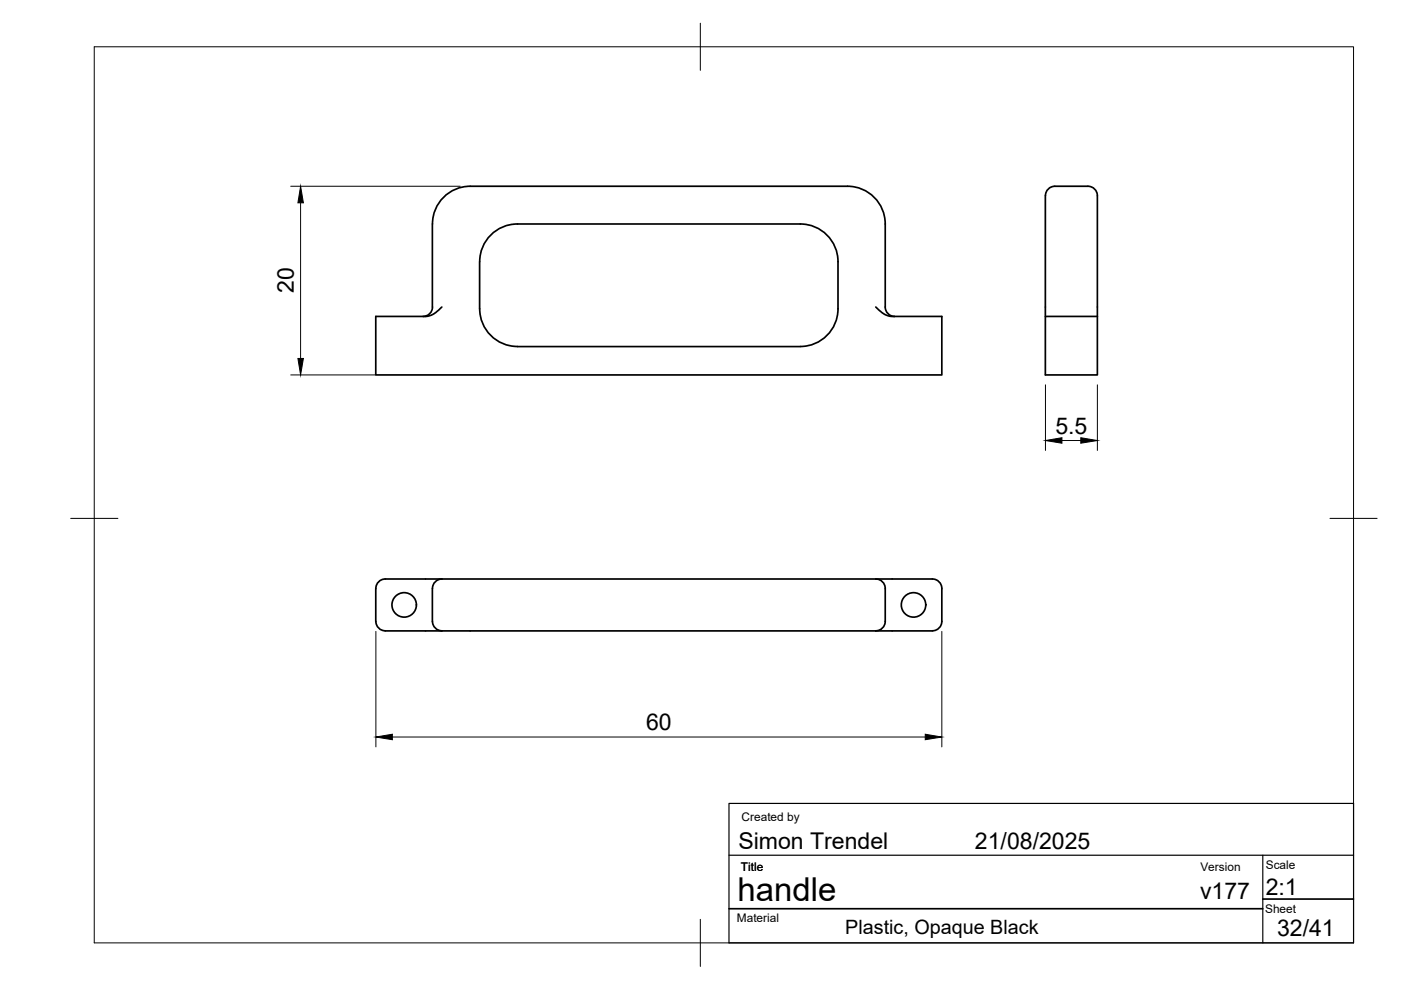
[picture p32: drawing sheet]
<svg xmlns="http://www.w3.org/2000/svg" width="297mm" height="210mm" viewBox="0 0 297 210" stroke-linecap="round" stroke-linejoin="round" font-family="sans-serif">
<defs><g id="words">
<text font-size="7" x="156.4" y="191.1">handle</text>
<g font-size="4.9">
<text x="62.3" y="62.2" transform="rotate(-90 62.3 62.2)">20</text>
<text x="223.8" y="91.9">5.5</text>
<text x="137" y="154.8">60</text>
<text x="156.5" y="180">Simon Trendel</text>
<text x="206.7" y="180">21/08/2025</text>
<text x="254.4" y="190.6">v177</text>
<text x="268.4" y="189.7">2:1</text>
<text x="270.8" y="198.4">32/41</text>
</g>
<text font-size="4.2" x="179.2" y="198">Plastic, Opaque Black</text>
<g font-size="2.5">
<text x="157.2" y="174.2">Created by</text>
<text x="157.1" y="184.6">Title</text>
<text x="254.5" y="184.6">Version</text>
<text x="268.4" y="184.3">Scale</text>
<text x="156.2" y="195.5">Material</text>
<text x="268.2" y="193.5">Sheet</text>
</g>
</g></defs>
<!-- layer: Visible -->
<g fill="none" stroke="#000" stroke-width=".36">
<path d="M99.7 39.5h80a8 8 0 0 1 8 8v17.6a2 2 0 0 0 2 2M99.7 39.5a8 8 0 0 0-8 8v17.6a2 2 0 0 1-2 2M223.6 39.5h7.1a2.39 2.39 0 0 1 2 3.1v24.5M223.7 39.5a2 2 0 0 0-2 2M101.7 55.5v10M109.7 47.5h60a8 8 0 0 1 8 8v10a8 8 0 0 1-8 8h-60M109.7 47.5a8 8 0 0 0-8 8M221.6 41.5v25.6M93.7 65.1l-1.6 1.4-1.5 .6h-10.9v12.4h120v-12.4h-10.9l-1.6-.6-1.5-1.4M101.7 65.5a8 8 0 0 0 8 8M221.6 67.1h11.1v12.4h-11.1zM81.7 133.8h116"/>
<path d="M93.7 122.8a2 2 0 0 0-2 2v7a2.04 2.04 0 0 0 2 1.9M185.7 122.8h12M185.7 122.8h-104a2 2 0 0 0-2 2v7a2.04 2.04 0 0 0 2 1.9M185.7 122.8a2 2 0 0 1 2 2v7a2 2 0 0 1-2 1.9M197.7 122.8a2 2 0 0 1 2 2v6.9a2 2 0 0 1-2 2"/>
<circle cx="85.7" cy="128.3" r="2.59"/>
<circle cx="193.7" cy="128.3" r="2.59"/>
</g>
<!-- layer: BORDER -->
<path d="M20 9.9h267v190h-267zM148.5 4.9v10M15 109.9h10M282 109.9h10M148.5 194.9v10" fill="none" stroke="#000" stroke-width=".21"/>
<!-- layer: TITLEBLOCK -->
<path d="M154.6 170.3h132.4v29.6h-132.4zM154.6 181.3h132.4M267.7 181.3v18.6" fill="none" stroke="#000" stroke-width=".25"/>
<path d="M154.6 192.7h113.1M267.7 190.6h19.3" fill="none" stroke="#000" stroke-width=".36"/>
<!-- layer: FD_Dimensions -->
<path d="M61.6 39.5h36M63.7 43v33M61.6 79.5h18M221.7 81.6v13.9M225.1 93.4h4.1M232.7 81.6v13.9M79.7 133.9v24.5M199.7 133.9v24.5M83.2 156.3h113" fill="none" stroke="#000" stroke-width=".21"/>
<path d="M63.7 39.5l.6 3.5h-1.1zM63.2 76h1.1l-.6 3.5zM221.7 93.4l3.4-.6v1.2zM229.2 92.8l3.5 .6-3.5 .6zM79.7 156.3l3.5-.6v1.1zM196.2 155.7l3.5 .6-3.5 .5z" fill="#000" stroke="#000" stroke-width=".21"/>
<use href="#words"/>
</svg>
